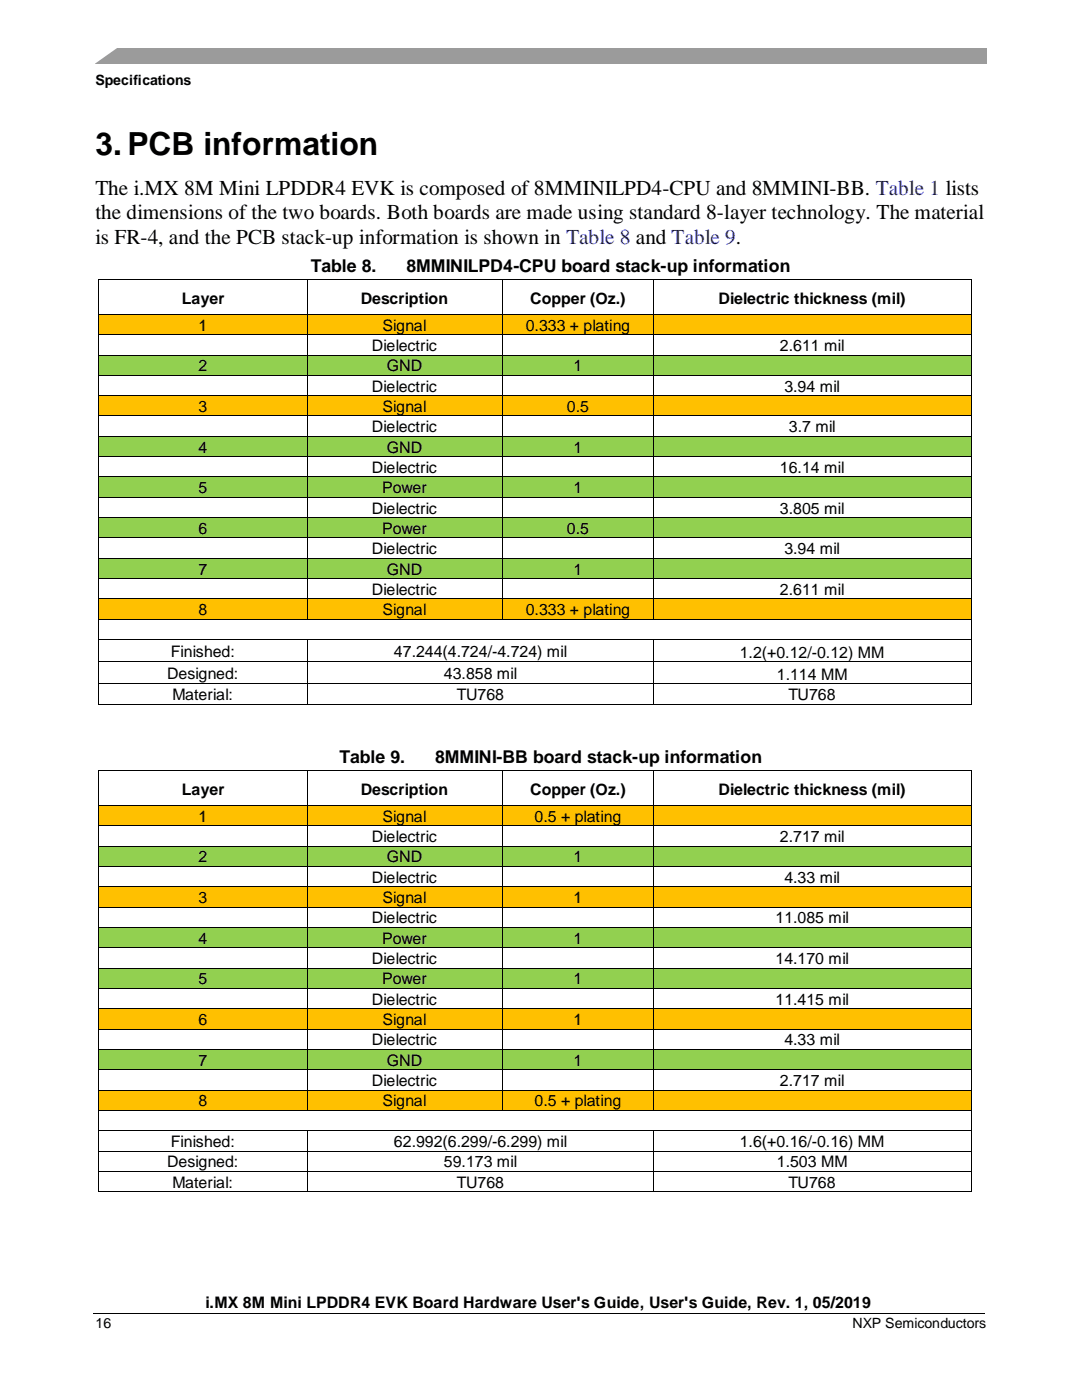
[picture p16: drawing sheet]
<svg xmlns="http://www.w3.org/2000/svg" width="216mm" height="279mm" viewBox="0 0 216 279" stroke-linecap="round" stroke-linejoin="round" font-family="sans-serif">
<defs><g id="words">
<text font-size="6.3" x="19.1" y="30.9">3.PCB information</text>
<g font-size="4.2">
<text x="19.1" y="38.9">The i.MX 8M Mini LPDDR4 EVK is composed of 8MMINILPD4-CPU and 8MMINI-BB. Table 1 lists</text>
<text x="19.1" y="43.8">the dimensions of the two boards. Both boards are made using standard 8-layer technology. The material</text>
<text x="19.1" y="48.7">is FR-4, and the PCB stack-up information is shown in Table 8 and Table 9.</text>
</g>
<g font-size="3.5">
<text x="62" y="54.3">Table 8.</text>
<text x="81.1" y="54.3">8MMINILPD4-CPU board stack-up information</text>
<text x="67.8" y="152.4">Table 9.</text>
<text x="86.8" y="152.4">8MMINI-BB board stack-up information</text>
</g>
<g font-size="3.2">
<text x="36.3" y="60.6">Layer</text>
<text x="39.6" y="66">1</text>
<text x="72" y="60.6">Description</text>
<text x="76.3" y="66">Signal</text>
<text x="104.9" y="66">0.333 + plating</text>
<text x="105.8" y="60.6">Copper (Oz.)</text>
<text x="143.4" y="60.6">Dielectric thickness (mil)</text>
<text x="74.2" y="70.1">Dielectric</text>
<text x="155.6" y="70.1">2.611 mil</text>
<text x="39.6" y="74.1">2</text>
<text x="77.2" y="74.1">GND</text>
<text x="114.4" y="74.1">1</text>
<text x="39.6" y="82.2">3</text>
<text x="74.2" y="78.2">Dielectric</text>
<text x="76.3" y="82.2">Signal</text>
<text x="113.1" y="82.2">0.5</text>
<text x="156.5" y="78.2">3.94 mil</text>
<text x="74.2" y="86.3">Dielectric</text>
<text x="157.4" y="86.3">3.7 mil</text>
<text x="39.6" y="90.3">4</text>
<text x="74.2" y="94.4">Dielectric</text>
<text x="77.2" y="90.3">GND</text>
<text x="114.4" y="90.3">1</text>
<text x="155.6" y="94.4">16.14 mil</text>
<text x="39.6" y="98.5">5</text>
<text x="76.2" y="98.5">Power</text>
<text x="114.4" y="98.5">1</text>
<text x="39.6" y="106.6">6</text>
<text x="74.2" y="102.5">Dielectric</text>
<text x="76.2" y="106.6">Power</text>
<text x="113.1" y="106.6">0.5</text>
<text x="155.6" y="102.5">3.805 mil</text>
<text x="74.2" y="110.6">Dielectric</text>
<text x="156.5" y="110.6">3.94 mil</text>
<text x="39.6" y="114.7">7</text>
<text x="74.2" y="118.7">Dielectric</text>
<text x="77.2" y="114.7">GND</text>
<text x="114.4" y="114.7">1</text>
<text x="155.6" y="118.7">2.611 mil</text>
<text x="39.6" y="122.8">8</text>
<text x="76.3" y="122.8">Signal</text>
<text x="104.9" y="122.8">0.333 + plating</text>
<text x="34.1" y="131.1">Finished:</text>
<text x="78.6" y="131.1">47.244(4.724/-4.724) mil</text>
<text x="147.6" y="131.3">1.2(+0.12/-0.12) MM</text>
<text x="33.4" y="135.5">Designed:</text>
<text x="88.6" y="135.5">43.858 mil</text>
<text x="155" y="135.7">1.114 MM</text>
<text x="34.4" y="139.7">Material:</text>
<text x="91.1" y="139.7">TU768</text>
<text x="157.3" y="139.7">TU768</text>
<text x="36.3" y="158.6">Layer</text>
<text x="72" y="158.6">Description</text>
<text x="105.8" y="158.6">Copper (Oz.)</text>
<text x="143.4" y="158.6">Dielectric thickness (mil)</text>
<text x="39.6" y="164">1</text>
<text x="76.3" y="164">Signal</text>
<text x="106.7" y="164">0.5 + plating</text>
<text x="39.6" y="172.1">2</text>
<text x="74.2" y="168.1">Dielectric</text>
<text x="77.2" y="172.1">GND</text>
<text x="114.4" y="172.1">1</text>
<text x="155.6" y="168.1">2.717 mil</text>
<text x="74.2" y="176.2">Dielectric</text>
<text x="156.5" y="176.2">4.33 mil</text>
<text x="39.6" y="180.2">3</text>
<text x="74.2" y="184.3">Dielectric</text>
<text x="76.3" y="180.2">Signal</text>
<text x="114.4" y="180.2">1</text>
<text x="154.8" y="184.3">11.085 mil</text>
<text x="39.6" y="188.4">4</text>
<text x="76.2" y="188.4">Power</text>
<text x="114.4" y="188.4">1</text>
<text x="39.6" y="196.5">5</text>
<text x="74.2" y="192.4">Dielectric</text>
<text x="76.2" y="196.5">Power</text>
<text x="114.4" y="196.5">1</text>
<text x="154.8" y="192.4">14.170 mil</text>
<text x="74.2" y="200.5">Dielectric</text>
<text x="154.8" y="200.5">11.415 mil</text>
<text x="39.6" y="204.6">6</text>
<text x="74.2" y="208.6">Dielectric</text>
<text x="76.3" y="204.6">Signal</text>
<text x="114.4" y="204.6">1</text>
<text x="156.5" y="208.6">4.33 mil</text>
<text x="39.6" y="212.7">7</text>
<text x="77.2" y="212.7">GND</text>
<text x="114.4" y="212.7">1</text>
<text x="39.6" y="220.8">8</text>
<text x="74.2" y="216.8">Dielectric</text>
<text x="76.3" y="220.8">Signal</text>
<text x="106.7" y="220.8">0.5 + plating</text>
<text x="155.6" y="216.8">2.717 mil</text>
<text x="33.4" y="233">Designed:</text>
<text x="34.1" y="228.9">Finished:</text>
<text x="78.6" y="228.9">62.992(6.299/-6.299) mil</text>
<text x="88.6" y="233">59.173 mil</text>
<text x="147.6" y="228.9">1.6(+0.16/-0.16) MM</text>
<text x="155" y="233">1.503 MM</text>
<text x="34.4" y="237">Material:</text>
<text x="91.1" y="237">TU768</text>
<text x="157.3" y="237">TU768</text>
<text x="41" y="261">i.MX 8M Mini LPDDR4 EVK Board Hardware User's Guide, User's Guide, Rev. 1, 05/2019</text>
</g>
<g font-size="2.8">
<text x="19.1" y="17">Specifications</text>
<text x="19.1" y="265.1">16</text>
<text x="170.1" y="265.1">NXP Semiconductors</text>
</g>
</g></defs>
<path d="M19 9.5h177.8v3.2h-177.8z" fill-rule="evenodd" fill="#9b9b9b"/>
<path d="M17.1 9.2h6.8l-5.4 3.8h-1.4z" fill-rule="evenodd" fill="#fff"/>
<path d="M19.7 55.9v6.7M19.9 55.8h41.3M61.3 55.9v6.7M61.4 55.8h38.7M100.2 55.9v6.7M100.3 55.8h30M130.4 55.9v6.7M130.5 55.8h63.2M193.8 55.9v6.7M18.5 262.2h177.9" fill="none" stroke="#000" stroke-width=".2"/>
<g fill="#000">
<path d="M19.6 55.8h.2v.1h-.2z" fill-rule="evenodd"/>
<path d="M19.6 55.8h.2v.1h-.2z" fill-rule="evenodd"/>
<path d="M19.8 55.8h.1v.1h-.1z" fill-rule="evenodd"/>
<path d="M61.2 55.8h.2v.1h-.2z" fill-rule="evenodd"/>
<path d="M100.1 55.8h.2v.1h-.2z" fill-rule="evenodd"/>
<path d="M130.3 55.8h.2v.1h-.2z" fill-rule="evenodd"/>
<path d="M193.7 55.8h.1v.1h-.1z" fill-rule="evenodd"/>
</g>
<g fill="#ffc000">
<path d="M19.8 62.8h41.4v3.9h-41.4z" fill-rule="evenodd"/>
<path d="M21.6 62.8h37.9v3.9h-37.9z" fill-rule="evenodd"/>
<path d="M61.4 62.8h38.7v3.9h-38.7z" fill-rule="evenodd"/>
<path d="M63.3 62.8h35v3.9h-35z" fill-rule="evenodd"/>
<path d="M100.3 62.8h30v3.9h-30z" fill-rule="evenodd"/>
<path d="M102.2 62.8h26.4v3.9h-26.4z" fill-rule="evenodd"/>
<path d="M130.5 62.8h63.2v3.9h-63.2z" fill-rule="evenodd"/>
<path d="M132.3 62.8h59.5v3.9h-59.5z" fill-rule="evenodd"/>
</g>
<g fill="#000">
<path d="M19.6 62.6h.2v.2h-.2z" fill-rule="evenodd"/>
<path d="M19.6 66.7h.2v.2h-.2z" fill-rule="evenodd"/>
<path d="M61.2 62.6h.2v.2h-.2z" fill-rule="evenodd"/>
<path d="M61.2 66.7h.2v.2h-.2z" fill-rule="evenodd"/>
<path d="M100.1 62.6h.2v.2h-.2z" fill-rule="evenodd"/>
<path d="M100.1 66.7h.2v.2h-.2z" fill-rule="evenodd"/>
<path d="M130.3 62.6h.2v.2h-.2z" fill-rule="evenodd"/>
<path d="M130.3 66.7h.2v.2h-.2z" fill-rule="evenodd"/>
<path d="M193.7 62.6h.1v.2h-.1z" fill-rule="evenodd"/>
<path d="M193.7 66.7h.1v.2h-.1z" fill-rule="evenodd"/>
</g>
<g fill="none" stroke="#000" stroke-width=".2">
<path d="M19.7 62.8v3.9M19.7 66.9v3.9M19.8 62.7h41.4M19.8 66.8h41.4M61.3 62.8v3.9M61.3 66.9v3.9M61.4 62.7h38.7M61.4 66.8h38.7M100.2 62.8v3.9M100.2 66.9v3.9M100.3 62.7h30M100.3 66.8h30"/>
<path d="M130.4 62.8v3.9M130.4 66.9v3.9M130.5 62.7h63.2M130.5 66.8h63.2M193.8 62.8v3.9M193.8 66.9v3.9"/>
</g>
<g fill="#92d050">
<path d="M19.8 70.9h41.4v3.9h-41.4z" fill-rule="evenodd"/>
<path d="M21.6 70.9h37.9v3.9h-37.9z" fill-rule="evenodd"/>
<path d="M61.4 70.9h38.7v3.9h-38.7z" fill-rule="evenodd"/>
<path d="M63.3 70.9h35v3.9h-35z" fill-rule="evenodd"/>
<path d="M100.3 70.9h30v3.9h-30z" fill-rule="evenodd"/>
<path d="M102.2 70.9h26.4v3.9h-26.4z" fill-rule="evenodd"/>
<path d="M130.5 70.9h63.2v3.9h-63.2z" fill-rule="evenodd"/>
<path d="M132.3 70.9h59.5v3.9h-59.5z" fill-rule="evenodd"/>
</g>
<g fill="#000">
<path d="M19.6 70.8h.2v.1h-.2z" fill-rule="evenodd"/>
<path d="M19.6 74.8h.2v.2h-.2z" fill-rule="evenodd"/>
<path d="M61.2 70.8h.2v.1h-.2z" fill-rule="evenodd"/>
<path d="M61.2 74.8h.2v.2h-.2z" fill-rule="evenodd"/>
<path d="M100.1 70.8h.2v.1h-.2z" fill-rule="evenodd"/>
<path d="M100.1 74.8h.2v.2h-.2z" fill-rule="evenodd"/>
<path d="M130.3 70.8h.2v.1h-.2z" fill-rule="evenodd"/>
<path d="M130.3 74.8h.2v.2h-.2z" fill-rule="evenodd"/>
<path d="M193.7 70.8h.1v.1h-.1z" fill-rule="evenodd"/>
<path d="M193.7 74.8h.1v.2h-.1z" fill-rule="evenodd"/>
</g>
<g fill="none" stroke="#000" stroke-width=".2">
<path d="M19.7 70.9v3.9M19.7 75v3.9M19.8 70.8h41.4M19.8 74.9h41.4M61.3 70.9v3.9M61.3 75v3.9M61.4 70.8h38.7M61.4 74.9h38.7M100.2 70.9v3.9M100.2 75v3.9M100.3 70.8h30M100.3 74.9h30"/>
<path d="M130.4 70.9v3.9M130.4 75v3.9M130.5 70.8h63.2M130.5 74.9h63.2M193.8 70.9v3.9M193.8 75v3.9"/>
</g>
<g fill="#ffc000">
<path d="M19.8 79.1h41.4v3.8h-41.4z" fill-rule="evenodd"/>
<path d="M21.6 79.1h37.9v3.8h-37.9z" fill-rule="evenodd"/>
<path d="M61.4 79.1h38.7v3.8h-38.7z" fill-rule="evenodd"/>
<path d="M63.3 79.1h35v3.8h-35z" fill-rule="evenodd"/>
<path d="M100.3 79.1h30v3.8h-30z" fill-rule="evenodd"/>
<path d="M102.2 79.1h26.4v3.8h-26.4z" fill-rule="evenodd"/>
<path d="M130.5 79.1h63.2v3.8h-63.2z" fill-rule="evenodd"/>
<path d="M132.3 79.1h59.5v3.8h-59.5z" fill-rule="evenodd"/>
</g>
<g fill="#000">
<path d="M19.6 78.9h.2v.2h-.2z" fill-rule="evenodd"/>
<path d="M61.2 78.9h.2v.2h-.2z" fill-rule="evenodd"/>
<path d="M100.1 78.9h.2v.2h-.2z" fill-rule="evenodd"/>
<path d="M130.3 78.9h.2v.2h-.2z" fill-rule="evenodd"/>
<path d="M193.7 78.9h.1v.2h-.1z" fill-rule="evenodd"/>
<path d="M19.6 82.9h.2v.2h-.2z" fill-rule="evenodd"/>
<path d="M61.2 82.9h.2v.2h-.2z" fill-rule="evenodd"/>
<path d="M100.1 82.9h.2v.2h-.2z" fill-rule="evenodd"/>
<path d="M130.3 82.9h.2v.2h-.2z" fill-rule="evenodd"/>
<path d="M193.7 82.9h.1v.2h-.1z" fill-rule="evenodd"/>
</g>
<g fill="none" stroke="#000" stroke-width=".2">
<path d="M19.7 79.1v3.8M19.8 79h41.4M61.3 79.1v3.8M61.4 79h38.7M100.2 79.1v3.8M100.3 79h30M130.4 79.1v3.8M130.5 79h63.2M193.8 79.1v3.8M19.7 83.1v3.9M19.8 83h41.4M61.3 83.1v3.9"/>
<path d="M61.4 83h38.7M100.2 83.1v3.9M100.3 83h30M130.4 83.1v3.9M130.5 83h63.2M193.8 83.1v3.9"/>
</g>
<g fill="#92d050">
<path d="M19.8 87.2h41.4v3.8h-41.4z" fill-rule="evenodd"/>
<path d="M21.6 87.2h37.9v3.8h-37.9z" fill-rule="evenodd"/>
<path d="M61.4 87.2h38.7v3.8h-38.7z" fill-rule="evenodd"/>
<path d="M63.3 87.2h35v3.8h-35z" fill-rule="evenodd"/>
<path d="M100.3 87.2h30v3.8h-30z" fill-rule="evenodd"/>
<path d="M102.2 87.2h26.4v3.8h-26.4z" fill-rule="evenodd"/>
<path d="M130.5 87.2h63.2v3.8h-63.2z" fill-rule="evenodd"/>
<path d="M132.3 87.2h59.5v3.8h-59.5z" fill-rule="evenodd"/>
</g>
<g fill="#000">
<path d="M19.6 87h.2v.2h-.2z" fill-rule="evenodd"/>
<path d="M19.6 91h.2v.2h-.2z" fill-rule="evenodd"/>
<path d="M61.2 87h.2v.2h-.2z" fill-rule="evenodd"/>
<path d="M61.2 91h.2v.2h-.2z" fill-rule="evenodd"/>
<path d="M100.1 87h.2v.2h-.2z" fill-rule="evenodd"/>
<path d="M100.1 91h.2v.2h-.2z" fill-rule="evenodd"/>
<path d="M130.3 87h.2v.2h-.2z" fill-rule="evenodd"/>
<path d="M130.3 91h.2v.2h-.2z" fill-rule="evenodd"/>
<path d="M193.7 87h.1v.2h-.1z" fill-rule="evenodd"/>
<path d="M193.7 91h.1v.2h-.1z" fill-rule="evenodd"/>
</g>
<g fill="none" stroke="#000" stroke-width=".2">
<path d="M19.7 87.2v3.8M19.7 91.2v3.9M19.8 87.1h41.4M19.8 91.1h41.4M61.3 87.2v3.8M61.3 91.2v3.9M61.4 87.1h38.7M61.4 91.1h38.7M100.2 87.2v3.8M100.2 91.2v3.9M100.3 87.1h30M100.3 91.1h30"/>
<path d="M130.4 87.2v3.8M130.4 91.2v3.9M130.5 87.1h63.2M130.5 91.1h63.2M193.8 87.2v3.8M193.8 91.2v3.9"/>
</g>
<g fill="#92d050">
<path d="M19.8 95.3h41.4v3.9h-41.4z" fill-rule="evenodd"/>
<path d="M21.6 95.3h37.9v3.9h-37.9z" fill-rule="evenodd"/>
<path d="M61.4 95.3h38.7v3.9h-38.7z" fill-rule="evenodd"/>
<path d="M63.3 95.3h35v3.9h-35z" fill-rule="evenodd"/>
<path d="M100.3 95.3h30v3.9h-30z" fill-rule="evenodd"/>
<path d="M102.2 95.3h26.4v3.9h-26.4z" fill-rule="evenodd"/>
<path d="M130.5 95.3h63.2v3.9h-63.2z" fill-rule="evenodd"/>
<path d="M132.3 95.3h59.5v3.9h-59.5z" fill-rule="evenodd"/>
</g>
<g fill="#000">
<path d="M19.6 95.1h.2v.2h-.2z" fill-rule="evenodd"/>
<path d="M19.6 99.2h.2v.1h-.2z" fill-rule="evenodd"/>
<path d="M61.2 95.1h.2v.2h-.2z" fill-rule="evenodd"/>
<path d="M61.2 99.2h.2v.1h-.2z" fill-rule="evenodd"/>
<path d="M100.1 95.1h.2v.2h-.2z" fill-rule="evenodd"/>
<path d="M100.1 99.2h.2v.1h-.2z" fill-rule="evenodd"/>
<path d="M130.3 95.1h.2v.2h-.2z" fill-rule="evenodd"/>
<path d="M130.3 99.2h.2v.1h-.2z" fill-rule="evenodd"/>
<path d="M193.7 95.1h.1v.2h-.1z" fill-rule="evenodd"/>
<path d="M193.7 99.2h.1v.1h-.1z" fill-rule="evenodd"/>
</g>
<g fill="none" stroke="#000" stroke-width=".2">
<path d="M19.7 95.3v3.9M19.7 99.3v3.9M19.8 95.2h41.4M19.8 99.3h41.4M61.3 95.3v3.9M61.3 99.3v3.9M61.4 95.2h38.7M61.4 99.3h38.7M100.2 95.3v3.9M100.2 99.3v3.9M100.3 95.2h30M100.3 99.3h30"/>
<path d="M130.4 95.3v3.9M130.4 99.3v3.9M130.5 95.2h63.2M130.5 99.3h63.2M193.8 95.3v3.9M193.8 99.3v3.9"/>
</g>
<g fill="#92d050">
<path d="M19.8 103.4h41.4v3.9h-41.4z" fill-rule="evenodd"/>
<path d="M21.6 103.4h37.9v3.9h-37.9z" fill-rule="evenodd"/>
<path d="M61.4 103.4h38.7v3.9h-38.7z" fill-rule="evenodd"/>
<path d="M63.3 103.4h35v3.9h-35z" fill-rule="evenodd"/>
<path d="M100.3 103.4h30v3.9h-30z" fill-rule="evenodd"/>
<path d="M102.2 103.4h26.4v3.9h-26.4z" fill-rule="evenodd"/>
<path d="M130.5 103.4h63.2v3.9h-63.2z" fill-rule="evenodd"/>
<path d="M132.3 103.4h59.5v3.9h-59.5z" fill-rule="evenodd"/>
</g>
<g fill="#000">
<path d="M19.6 103.2h.2v.2h-.2z" fill-rule="evenodd"/>
<path d="M19.6 107.3h.2v.2h-.2z" fill-rule="evenodd"/>
<path d="M61.2 103.2h.2v.2h-.2z" fill-rule="evenodd"/>
<path d="M61.2 107.3h.2v.2h-.2z" fill-rule="evenodd"/>
<path d="M100.1 103.2h.2v.2h-.2z" fill-rule="evenodd"/>
<path d="M100.1 107.3h.2v.2h-.2z" fill-rule="evenodd"/>
<path d="M130.3 103.2h.2v.2h-.2z" fill-rule="evenodd"/>
<path d="M130.3 107.3h.2v.2h-.2z" fill-rule="evenodd"/>
<path d="M193.7 103.2h.1v.2h-.1z" fill-rule="evenodd"/>
<path d="M193.7 107.3h.1v.2h-.1z" fill-rule="evenodd"/>
</g>
<g fill="none" stroke="#000" stroke-width=".2">
<path d="M19.7 103.4v3.9M19.7 107.5v3.8M19.8 103.3h41.4M19.8 107.4h41.4M61.3 103.4v3.9M61.3 107.5v3.8M61.4 103.3h38.7M61.4 107.4h38.7M100.2 103.4v3.9M100.2 107.5v3.8M100.3 103.3h30M100.3 107.4h30"/>
<path d="M130.4 103.4v3.9M130.4 107.5v3.8M130.5 103.3h63.2M130.5 107.4h63.2M193.8 103.4v3.9M193.8 107.5v3.8"/>
</g>
<g fill="#92d050">
<path d="M19.8 111.5h41.4v3.9h-41.4z" fill-rule="evenodd"/>
<path d="M21.6 111.5h37.9v3.9h-37.9z" fill-rule="evenodd"/>
<path d="M61.4 111.5h38.7v3.9h-38.7z" fill-rule="evenodd"/>
<path d="M63.3 111.5h35v3.9h-35z" fill-rule="evenodd"/>
<path d="M100.3 111.5h30v3.9h-30z" fill-rule="evenodd"/>
<path d="M102.2 111.5h26.4v3.9h-26.4z" fill-rule="evenodd"/>
<path d="M130.5 111.5h63.2v3.9h-63.2z" fill-rule="evenodd"/>
<path d="M132.3 111.5h59.5v3.9h-59.5z" fill-rule="evenodd"/>
</g>
<g fill="#000">
<path d="M19.6 111.3h.2v.2h-.2z" fill-rule="evenodd"/>
<path d="M19.6 115.4h.2v.2h-.2z" fill-rule="evenodd"/>
<path d="M61.2 111.3h.2v.2h-.2z" fill-rule="evenodd"/>
<path d="M61.2 115.4h.2v.2h-.2z" fill-rule="evenodd"/>
<path d="M100.1 111.3h.2v.2h-.2z" fill-rule="evenodd"/>
<path d="M100.1 115.4h.2v.2h-.2z" fill-rule="evenodd"/>
<path d="M130.3 111.3h.2v.2h-.2z" fill-rule="evenodd"/>
<path d="M130.3 115.4h.2v.2h-.2z" fill-rule="evenodd"/>
<path d="M193.7 111.3h.1v.2h-.1z" fill-rule="evenodd"/>
<path d="M193.7 115.4h.1v.2h-.1z" fill-rule="evenodd"/>
</g>
<g fill="none" stroke="#000" stroke-width=".2">
<path d="M19.7 111.5v3.9M19.7 115.6v3.9M19.8 111.4h41.4M19.8 115.5h41.4M61.3 111.5v3.9M61.3 115.6v3.9M61.4 111.4h38.7M61.4 115.5h38.7M100.2 111.5v3.9M100.2 115.6v3.9M100.3 111.4h30M100.3 115.5h30"/>
<path d="M130.4 111.5v3.9M130.4 115.6v3.9M130.5 111.4h63.2M130.5 115.5h63.2M193.8 111.5v3.9M193.8 115.6v3.9"/>
</g>
<g fill="#ffc000">
<path d="M19.8 119.6h41.4v3.9h-41.4z" fill-rule="evenodd"/>
<path d="M21.6 119.6h37.9v3.9h-37.9z" fill-rule="evenodd"/>
<path d="M61.4 119.6h38.7v3.9h-38.7z" fill-rule="evenodd"/>
<path d="M63.3 119.6h35v3.9h-35z" fill-rule="evenodd"/>
<path d="M100.3 119.6h30v3.9h-30z" fill-rule="evenodd"/>
<path d="M102.2 119.6h26.4v3.9h-26.4z" fill-rule="evenodd"/>
<path d="M130.5 119.6h63.2v3.9h-63.2z" fill-rule="evenodd"/>
<path d="M132.3 119.6h59.5v3.9h-59.5z" fill-rule="evenodd"/>
</g>
<g fill="#000">
<path d="M19.6 119.5h.2v.1h-.2z" fill-rule="evenodd"/>
<path d="M61.2 119.5h.2v.1h-.2z" fill-rule="evenodd"/>
<path d="M100.1 119.5h.2v.1h-.2z" fill-rule="evenodd"/>
<path d="M130.3 119.5h.2v.1h-.2z" fill-rule="evenodd"/>
<path d="M193.7 119.5h.1v.1h-.1z" fill-rule="evenodd"/>
<path d="M19.6 123.5h.2v.2h-.2z" fill-rule="evenodd"/>
<path d="M19.6 127.6h.2v.1h-.2z" fill-rule="evenodd"/>
<path d="M19.6 132h.2v.2h-.2z" fill-rule="evenodd"/>
<path d="M19.6 136.4h.2v.2h-.2z" fill-rule="evenodd"/>
<path d="M61.2 123.5h.2v.2h-.2z" fill-rule="evenodd"/>
<path d="M61.2 127.6h.2v.1h-.2z" fill-rule="evenodd"/>
<path d="M61.2 132h.2v.2h-.2z" fill-rule="evenodd"/>
<path d="M61.2 136.4h.2v.2h-.2z" fill-rule="evenodd"/>
<path d="M100.1 123.5h.2v.2h-.2z" fill-rule="evenodd"/>
<path d="M130.3 123.5h.2v.2h-.2z" fill-rule="evenodd"/>
<path d="M130.3 127.6h.2v.1h-.2z" fill-rule="evenodd"/>
<path d="M130.3 132h.2v.2h-.2z" fill-rule="evenodd"/>
<path d="M130.3 136.4h.2v.2h-.2z" fill-rule="evenodd"/>
<path d="M193.7 123.5h.1v.2h-.1z" fill-rule="evenodd"/>
<path d="M193.7 127.6h.1v.1h-.1z" fill-rule="evenodd"/>
<path d="M193.7 132h.1v.2h-.1z" fill-rule="evenodd"/>
<path d="M193.7 136.4h.1v.2h-.1z" fill-rule="evenodd"/>
<path d="M19.6 140.4h.2v.2h-.2z" fill-rule="evenodd"/>
<path d="M19.6 140.4h.2v.2h-.2z" fill-rule="evenodd"/>
<path d="M19.6 153.8h.2v.1h-.2z" fill-rule="evenodd"/>
<path d="M19.6 153.8h.2v.1h-.2z" fill-rule="evenodd"/>
<path d="M19.8 153.8h.1v.1h-.1z" fill-rule="evenodd"/>
<path d="M61.2 140.4h.2v.2h-.2z" fill-rule="evenodd"/>
<path d="M61.2 153.8h.2v.1h-.2z" fill-rule="evenodd"/>
<path d="M100.1 153.8h.2v.1h-.2z" fill-rule="evenodd"/>
<path d="M130.3 140.4h.2v.2h-.2z" fill-rule="evenodd"/>
<path d="M130.3 153.8h.2v.1h-.2z" fill-rule="evenodd"/>
<path d="M193.7 140.4h.1v.2h-.1z" fill-rule="evenodd"/>
<path d="M193.7 140.4h.1v.2h-.1z" fill-rule="evenodd"/>
<path d="M193.7 153.8h.1v.1h-.1z" fill-rule="evenodd"/>
</g>
<g fill="none" stroke="#000" stroke-width=".2">
<path d="M19.7 119.6v3.9M19.8 119.5h41.4M61.3 119.6v3.9M61.4 119.5h38.7M100.2 119.6v3.9M100.3 119.5h30M130.4 119.6v3.9M130.5 119.5h63.2M193.8 119.6v3.9M19.7 123.7v3.9M19.7 127.7v4.3M19.7 132.2v4.2"/>
<path d="M19.7 136.6v3.8M19.8 123.6h41.4M19.8 127.7h41.4M19.8 132.1h41.4M19.8 136.5h41.4M61.3 127.7v4.3M61.3 132.2v4.2M61.3 136.6v3.8M61.4 123.6h38.7M61.4 127.7h68.9M61.4 132.1h68.9M61.4 136.5h68.9"/>
<path d="M100.3 123.6h30M130.4 127.7v4.3M130.4 132.2v4.2M130.4 136.6v3.8M130.5 123.6h63.2M130.5 127.7h63.2M130.5 132.1h63.2M130.5 136.5h63.2M193.8 123.7v3.9M193.8 127.7v4.3M193.8 132.2v4.2M193.8 136.6v3.8"/>
<path d="M19.7 153.9v6.8M19.8 140.5h41.4M19.9 153.9h41.3M61.3 153.9v6.8M61.4 140.5h68.9M61.4 153.9h38.7M100.2 153.9v6.8M100.3 153.9h30M130.4 153.9v6.8M130.5 140.5h63.2M130.5 153.9h63.2M193.8 153.9v6.8"/>
</g>
<g fill="#ffc000">
<path d="M19.8 160.8h41.4v3.9h-41.4z" fill-rule="evenodd"/>
<path d="M21.6 160.8h37.9v3.9h-37.9z" fill-rule="evenodd"/>
<path d="M61.4 160.8h38.7v3.9h-38.7z" fill-rule="evenodd"/>
<path d="M63.3 160.8h35v3.9h-35z" fill-rule="evenodd"/>
<path d="M100.3 160.8h30v3.9h-30z" fill-rule="evenodd"/>
<path d="M102.2 160.8h26.4v3.9h-26.4z" fill-rule="evenodd"/>
<path d="M130.5 160.8h63.2v3.9h-63.2z" fill-rule="evenodd"/>
<path d="M132.3 160.8h59.5v3.9h-59.5z" fill-rule="evenodd"/>
</g>
<g fill="#000">
<path d="M19.6 160.7h.2v.1h-.2z" fill-rule="evenodd"/>
<path d="M19.6 164.7h.2v.2h-.2z" fill-rule="evenodd"/>
<path d="M61.2 160.7h.2v.1h-.2z" fill-rule="evenodd"/>
<path d="M61.2 164.7h.2v.2h-.2z" fill-rule="evenodd"/>
<path d="M100.1 160.7h.2v.1h-.2z" fill-rule="evenodd"/>
<path d="M100.1 164.7h.2v.2h-.2z" fill-rule="evenodd"/>
<path d="M130.3 160.7h.2v.1h-.2z" fill-rule="evenodd"/>
<path d="M130.3 164.7h.2v.2h-.2z" fill-rule="evenodd"/>
<path d="M193.7 160.7h.1v.1h-.1z" fill-rule="evenodd"/>
<path d="M193.7 164.7h.1v.2h-.1z" fill-rule="evenodd"/>
</g>
<g fill="none" stroke="#000" stroke-width=".2">
<path d="M19.7 160.8v3.9M19.7 164.9v3.9M19.8 160.7h41.4M19.8 164.8h41.4M61.3 160.8v3.9M61.3 164.9v3.9M61.4 160.7h38.7M61.4 164.8h38.7M100.2 160.8v3.9M100.2 164.9v3.9M100.3 160.7h30M100.3 164.8h30"/>
<path d="M130.4 160.8v3.9M130.4 164.9v3.9M130.5 160.7h63.2M130.5 164.8h63.2M193.8 160.8v3.9M193.8 164.9v3.9"/>
</g>
<g fill="#92d050">
<path d="M19.8 168.9h41.4v3.9h-41.4z" fill-rule="evenodd"/>
<path d="M21.6 168.9h37.9v3.9h-37.9z" fill-rule="evenodd"/>
<path d="M61.4 168.9h38.7v3.9h-38.7z" fill-rule="evenodd"/>
<path d="M63.3 168.9h35v3.9h-35z" fill-rule="evenodd"/>
<path d="M100.3 168.9h30v3.9h-30z" fill-rule="evenodd"/>
<path d="M102.2 168.9h26.4v3.9h-26.4z" fill-rule="evenodd"/>
<path d="M130.5 168.9h63.2v3.9h-63.2z" fill-rule="evenodd"/>
<path d="M132.3 168.9h59.5v3.9h-59.5z" fill-rule="evenodd"/>
</g>
<g fill="#000">
<path d="M19.6 168.8h.2v.1h-.2z" fill-rule="evenodd"/>
<path d="M19.6 172.8h.2v.2h-.2z" fill-rule="evenodd"/>
<path d="M61.2 168.8h.2v.1h-.2z" fill-rule="evenodd"/>
<path d="M61.2 172.8h.2v.2h-.2z" fill-rule="evenodd"/>
<path d="M100.1 168.8h.2v.1h-.2z" fill-rule="evenodd"/>
<path d="M100.1 172.8h.2v.2h-.2z" fill-rule="evenodd"/>
<path d="M130.3 168.8h.2v.1h-.2z" fill-rule="evenodd"/>
<path d="M130.3 172.8h.2v.2h-.2z" fill-rule="evenodd"/>
<path d="M193.7 168.8h.1v.1h-.1z" fill-rule="evenodd"/>
<path d="M193.7 172.8h.1v.2h-.1z" fill-rule="evenodd"/>
</g>
<g fill="none" stroke="#000" stroke-width=".2">
<path d="M19.7 168.9v3.9M19.7 173v3.9M19.8 168.9h41.4M19.8 172.9h41.4M61.3 168.9v3.9M61.3 173v3.9M61.4 168.9h38.7M61.4 172.9h38.7M100.2 168.9v3.9M100.2 173v3.9M100.3 168.9h30M100.3 172.9h30"/>
<path d="M130.4 168.9v3.9M130.4 173v3.9M130.5 168.9h63.2M130.5 172.9h63.2M193.8 168.9v3.9M193.8 173v3.9"/>
</g>
<g fill="#ffc000">
<path d="M19.8 177.1h41.4v3.8h-41.4z" fill-rule="evenodd"/>
<path d="M21.6 177.1h37.9v3.8h-37.9z" fill-rule="evenodd"/>
<path d="M61.4 177.1h38.7v3.8h-38.7z" fill-rule="evenodd"/>
<path d="M63.3 177.1h35v3.8h-35z" fill-rule="evenodd"/>
<path d="M100.3 177.1h30v3.8h-30z" fill-rule="evenodd"/>
<path d="M102.2 177.1h26.4v3.8h-26.4z" fill-rule="evenodd"/>
<path d="M130.5 177.1h63.2v3.8h-63.2z" fill-rule="evenodd"/>
<path d="M132.3 177.1h59.5v3.8h-59.5z" fill-rule="evenodd"/>
</g>
<g fill="#000">
<path d="M19.6 176.9h.2v.2h-.2z" fill-rule="evenodd"/>
<path d="M61.2 176.9h.2v.2h-.2z" fill-rule="evenodd"/>
<path d="M100.1 176.9h.2v.2h-.2z" fill-rule="evenodd"/>
<path d="M130.3 176.9h.2v.2h-.2z" fill-rule="evenodd"/>
<path d="M193.7 176.9h.1v.2h-.1z" fill-rule="evenodd"/>
<path d="M19.6 180.9h.2v.2h-.2z" fill-rule="evenodd"/>
<path d="M61.2 180.9h.2v.2h-.2z" fill-rule="evenodd"/>
<path d="M100.1 180.9h.2v.2h-.2z" fill-rule="evenodd"/>
<path d="M130.3 180.9h.2v.2h-.2z" fill-rule="evenodd"/>
<path d="M193.7 180.9h.1v.2h-.1z" fill-rule="evenodd"/>
</g>
<g fill="none" stroke="#000" stroke-width=".2">
<path d="M19.7 177.1v3.8M19.8 177h41.4M61.3 177.1v3.8M61.4 177h38.7M100.2 177.1v3.8M100.3 177h30M130.4 177.1v3.8M130.5 177h63.2M193.8 177.1v3.8M19.7 181.1v3.9M19.8 181h41.4M61.3 181.1v3.9"/>
<path d="M61.4 181h38.7M100.2 181.1v3.9M100.3 181h30M130.4 181.1v3.9M130.5 181h63.2M193.8 181.1v3.9"/>
</g>
<g fill="#92d050">
<path d="M19.8 185.2h41.4v3.9h-41.4z" fill-rule="evenodd"/>
<path d="M21.6 185.2h37.9v3.9h-37.9z" fill-rule="evenodd"/>
<path d="M61.4 185.2h38.7v3.9h-38.7z" fill-rule="evenodd"/>
<path d="M63.3 185.2h35v3.9h-35z" fill-rule="evenodd"/>
<path d="M100.3 185.2h30v3.9h-30z" fill-rule="evenodd"/>
<path d="M102.2 185.2h26.4v3.9h-26.4z" fill-rule="evenodd"/>
<path d="M130.5 185.2h63.2v3.9h-63.2z" fill-rule="evenodd"/>
<path d="M132.3 185.2h59.5v3.9h-59.5z" fill-rule="evenodd"/>
</g>
<g fill="#000">
<path d="M19.6 185h.2v.2h-.2z" fill-rule="evenodd"/>
<path d="M19.6 189.1h.2v.1h-.2z" fill-rule="evenodd"/>
<path d="M61.2 185h.2v.2h-.2z" fill-rule="evenodd"/>
<path d="M61.2 189.1h.2v.1h-.2z" fill-rule="evenodd"/>
<path d="M100.1 185h.2v.2h-.2z" fill-rule="evenodd"/>
<path d="M100.1 189.1h.2v.1h-.2z" fill-rule="evenodd"/>
<path d="M130.3 185h.2v.2h-.2z" fill-rule="evenodd"/>
<path d="M130.3 189.1h.2v.1h-.2z" fill-rule="evenodd"/>
<path d="M193.7 185h.1v.2h-.1z" fill-rule="evenodd"/>
<path d="M193.7 189.1h.1v.1h-.1z" fill-rule="evenodd"/>
</g>
<g fill="none" stroke="#000" stroke-width=".2">
<path d="M19.7 185.2v3.9M19.7 189.2v3.9M19.8 185.1h41.4M19.8 189.1h41.4M61.3 185.2v3.9M61.3 189.2v3.9M61.4 185.1h38.7M61.4 189.1h38.7M100.2 185.2v3.9M100.2 189.2v3.9M100.3 185.1h30M100.3 189.1h30"/>
<path d="M130.4 185.2v3.9M130.4 189.2v3.9M130.5 185.1h63.2M130.5 189.1h63.2M193.8 185.2v3.9M193.8 189.2v3.9"/>
</g>
<g fill="#92d050">
<path d="M19.8 193.3h41.4v3.9h-41.4z" fill-rule="evenodd"/>
<path d="M21.6 193.3h37.9v3.9h-37.9z" fill-rule="evenodd"/>
<path d="M61.4 193.3h38.7v3.9h-38.7z" fill-rule="evenodd"/>
<path d="M63.3 193.3h35v3.9h-35z" fill-rule="evenodd"/>
<path d="M100.3 193.3h30v3.9h-30z" fill-rule="evenodd"/>
<path d="M102.2 193.3h26.4v3.9h-26.4z" fill-rule="evenodd"/>
<path d="M130.5 193.3h63.2v3.9h-63.2z" fill-rule="evenodd"/>
<path d="M132.3 193.3h59.5v3.9h-59.5z" fill-rule="evenodd"/>
</g>
<g fill="#000">
<path d="M19.6 193.1h.2v.2h-.2z" fill-rule="evenodd"/>
<path d="M19.6 197.2h.2v.2h-.2z" fill-rule="evenodd"/>
<path d="M61.2 193.1h.2v.2h-.2z" fill-rule="evenodd"/>
<path d="M61.2 197.2h.2v.2h-.2z" fill-rule="evenodd"/>
<path d="M100.1 193.1h.2v.2h-.2z" fill-rule="evenodd"/>
<path d="M100.1 197.2h.2v.2h-.2z" fill-rule="evenodd"/>
<path d="M130.3 193.1h.2v.2h-.2z" fill-rule="evenodd"/>
<path d="M130.3 197.2h.2v.2h-.2z" fill-rule="evenodd"/>
<path d="M193.7 193.1h.1v.2h-.1z" fill-rule="evenodd"/>
<path d="M193.7 197.2h.1v.2h-.1z" fill-rule="evenodd"/>
</g>
<g fill="none" stroke="#000" stroke-width=".2">
<path d="M19.7 193.3v3.9M19.7 197.4v3.8M19.8 193.2h41.4M19.8 197.3h41.4M61.3 193.3v3.9M61.3 197.4v3.8M61.4 193.2h38.7M61.4 197.3h38.7M100.2 193.3v3.9M100.2 197.4v3.8M100.3 193.2h30M100.3 197.3h30"/>
<path d="M130.4 193.3v3.9M130.4 197.4v3.8M130.5 193.2h63.2M130.5 197.3h63.2M193.8 193.3v3.9M193.8 197.4v3.8"/>
</g>
<g fill="#ffc000">
<path d="M19.8 201.4h41.4v3.9h-41.4z" fill-rule="evenodd"/>
<path d="M21.6 201.4h37.9v3.9h-37.9z" fill-rule="evenodd"/>
<path d="M61.4 201.4h38.7v3.9h-38.7z" fill-rule="evenodd"/>
<path d="M63.3 201.4h35v3.9h-35z" fill-rule="evenodd"/>
<path d="M100.3 201.4h30v3.9h-30z" fill-rule="evenodd"/>
<path d="M102.2 201.4h26.4v3.9h-26.4z" fill-rule="evenodd"/>
<path d="M130.5 201.4h63.2v3.9h-63.2z" fill-rule="evenodd"/>
<path d="M132.3 201.4h59.5v3.9h-59.5z" fill-rule="evenodd"/>
</g>
<g fill="#000">
<path d="M19.6 201.2h.2v.2h-.2z" fill-rule="evenodd"/>
<path d="M19.6 205.3h.2v.2h-.2z" fill-rule="evenodd"/>
<path d="M61.2 201.2h.2v.2h-.2z" fill-rule="evenodd"/>
<path d="M61.2 205.3h.2v.2h-.2z" fill-rule="evenodd"/>
<path d="M100.1 201.2h.2v.2h-.2z" fill-rule="evenodd"/>
<path d="M100.1 205.3h.2v.2h-.2z" fill-rule="evenodd"/>
<path d="M130.3 201.2h.2v.2h-.2z" fill-rule="evenodd"/>
<path d="M130.3 205.3h.2v.2h-.2z" fill-rule="evenodd"/>
<path d="M193.7 201.2h.1v.2h-.1z" fill-rule="evenodd"/>
<path d="M193.7 205.3h.1v.2h-.1z" fill-rule="evenodd"/>
</g>
<g fill="none" stroke="#000" stroke-width=".2">
<path d="M19.7 201.4v3.9M19.7 205.5v3.8M19.8 201.3h41.4M19.8 205.4h41.4M61.3 201.4v3.9M61.3 205.5v3.8M61.4 201.3h38.7M61.4 205.4h38.7M100.2 201.4v3.9M100.2 205.5v3.8M100.3 201.3h30M100.3 205.4h30"/>
<path d="M130.4 201.4v3.9M130.4 205.5v3.8M130.5 201.3h63.2M130.5 205.4h63.2M193.8 201.4v3.9M193.8 205.5v3.8"/>
</g>
<g fill="#92d050">
<path d="M19.8 209.5h41.4v3.9h-41.4z" fill-rule="evenodd"/>
<path d="M21.6 209.5h37.9v3.9h-37.9z" fill-rule="evenodd"/>
<path d="M61.4 209.5h38.7v3.9h-38.7z" fill-rule="evenodd"/>
<path d="M63.3 209.5h35v3.9h-35z" fill-rule="evenodd"/>
<path d="M100.3 209.5h30v3.9h-30z" fill-rule="evenodd"/>
<path d="M102.2 209.5h26.4v3.9h-26.4z" fill-rule="evenodd"/>
<path d="M130.5 209.5h63.2v3.9h-63.2z" fill-rule="evenodd"/>
<path d="M132.3 209.5h59.5v3.9h-59.5z" fill-rule="evenodd"/>
</g>
<g fill="#000">
<path d="M19.6 209.3h.2v.2h-.2z" fill-rule="evenodd"/>
<path d="M19.6 213.4h.2v.2h-.2z" fill-rule="evenodd"/>
<path d="M61.2 209.3h.2v.2h-.2z" fill-rule="evenodd"/>
<path d="M61.2 213.4h.2v.2h-.2z" fill-rule="evenodd"/>
<path d="M100.1 209.3h.2v.2h-.2z" fill-rule="evenodd"/>
<path d="M100.1 213.4h.2v.2h-.2z" fill-rule="evenodd"/>
<path d="M130.3 209.3h.2v.2h-.2z" fill-rule="evenodd"/>
<path d="M130.3 213.4h.2v.2h-.2z" fill-rule="evenodd"/>
<path d="M193.7 209.3h.1v.2h-.1z" fill-rule="evenodd"/>
<path d="M193.7 213.4h.1v.2h-.1z" fill-rule="evenodd"/>
</g>
<g fill="none" stroke="#000" stroke-width=".2">
<path d="M19.7 209.5v3.9M19.7 213.6v3.9M19.8 209.4h41.4M19.8 213.5h41.4M61.3 209.5v3.9M61.3 213.6v3.9M61.4 209.4h38.7M61.4 213.5h38.7M100.2 209.5v3.9M100.2 213.6v3.9M100.3 209.4h30M100.3 213.5h30"/>
<path d="M130.4 209.5v3.9M130.4 213.6v3.9M130.5 209.4h63.2M130.5 213.5h63.2M193.8 209.5v3.9M193.8 213.6v3.9"/>
</g>
<g fill="#ffc000">
<path d="M19.8 217.6h41.4v3.9h-41.4z" fill-rule="evenodd"/>
<path d="M21.6 217.6h37.9v3.9h-37.9z" fill-rule="evenodd"/>
<path d="M61.4 217.6h38.7v3.9h-38.7z" fill-rule="evenodd"/>
<path d="M63.3 217.6h35v3.9h-35z" fill-rule="evenodd"/>
<path d="M100.3 217.6h30v3.9h-30z" fill-rule="evenodd"/>
<path d="M102.2 217.6h26.4v3.9h-26.4z" fill-rule="evenodd"/>
<path d="M130.5 217.6h63.2v3.9h-63.2z" fill-rule="evenodd"/>
<path d="M132.3 217.6h59.5v3.9h-59.5z" fill-rule="evenodd"/>
</g>
<g fill="#000">
<path d="M19.6 217.5h.2v.1h-.2z" fill-rule="evenodd"/>
<path d="M61.2 217.5h.2v.1h-.2z" fill-rule="evenodd"/>
<path d="M100.1 217.5h.2v.1h-.2z" fill-rule="evenodd"/>
<path d="M130.3 217.5h.2v.1h-.2z" fill-rule="evenodd"/>
<path d="M193.7 217.5h.1v.1h-.1z" fill-rule="evenodd"/>
<path d="M19.6 221.5h.2v.2h-.2z" fill-rule="evenodd"/>
<path d="M19.6 225.6h.2v.2h-.2z" fill-rule="evenodd"/>
<path d="M19.6 229.6h.2v.2h-.2z" fill-rule="evenodd"/>
<path d="M19.6 233.7h.2v.2h-.2z" fill-rule="evenodd"/>
<path d="M19.6 237.8h.2v.1h-.2z" fill-rule="evenodd"/>
<path d="M19.6 237.8h.2v.1h-.2z" fill-rule="evenodd"/>
<path d="M61.2 221.5h.2v.2h-.2z" fill-rule="evenodd"/>
<path d="M61.2 225.6h.2v.2h-.2z" fill-rule="evenodd"/>
<path d="M61.2 229.6h.2v.2h-.2z" fill-rule="evenodd"/>
<path d="M61.2 233.7h.2v.2h-.2z" fill-rule="evenodd"/>
<path d="M61.2 237.8h.2v.1h-.2z" fill-rule="evenodd"/>
<path d="M100.1 221.5h.2v.2h-.2z" fill-rule="evenodd"/>
<path d="M130.3 221.5h.2v.2h-.2z" fill-rule="evenodd"/>
<path d="M130.3 225.6h.2v.2h-.2z" fill-rule="evenodd"/>
<path d="M130.3 229.6h.2v.2h-.2z" fill-rule="evenodd"/>
<path d="M130.3 233.7h.2v.2h-.2z" fill-rule="evenodd"/>
<path d="M130.3 237.8h.2v.1h-.2z" fill-rule="evenodd"/>
<path d="M193.7 221.5h.1v.2h-.1z" fill-rule="evenodd"/>
<path d="M193.7 225.6h.1v.2h-.1z" fill-rule="evenodd"/>
<path d="M193.7 229.6h.1v.2h-.1z" fill-rule="evenodd"/>
<path d="M193.7 233.7h.1v.2h-.1z" fill-rule="evenodd"/>
<path d="M193.7 237.8h.1v.1h-.1z" fill-rule="evenodd"/>
<path d="M193.7 237.8h.1v.1h-.1z" fill-rule="evenodd"/>
</g>
<g fill="none" stroke="#000" stroke-width=".2">
<path d="M19.7 217.6v3.9M19.8 217.6h41.4M61.3 217.6v3.9M61.4 217.6h38.7M100.2 217.6v3.9M100.3 217.6h30M130.4 217.6v3.9M130.5 217.6h63.2M193.8 217.6v3.9M19.7 221.7v3.9M19.7 225.8v3.8M19.7 229.8v3.9"/>
<path d="M19.7 233.9v3.9M19.8 221.6h41.4M19.8 225.7h41.4M19.8 229.7h41.4M19.8 233.8h41.4M19.8 237.8h41.4M61.3 225.8v3.8M61.3 229.8v3.9M61.3 233.9v3.9M61.4 221.6h38.7M61.4 225.7h68.9M61.4 229.7h68.9"/>
<path d="M61.4 233.8h68.9M61.4 237.8h68.9M100.3 221.6h30M130.4 225.8v3.8M130.4 229.8v3.9M130.4 233.9v3.9M130.5 221.6h63.2M130.5 225.7h63.2M130.5 229.7h63.2M130.5 233.8h63.2M130.5 237.8h63.2M193.8 221.7v3.9"/>
<path d="M193.8 225.8v3.8M193.8 229.8v3.9M193.8 233.9v3.9"/>
</g>
<use href="#words"/>
</svg>
